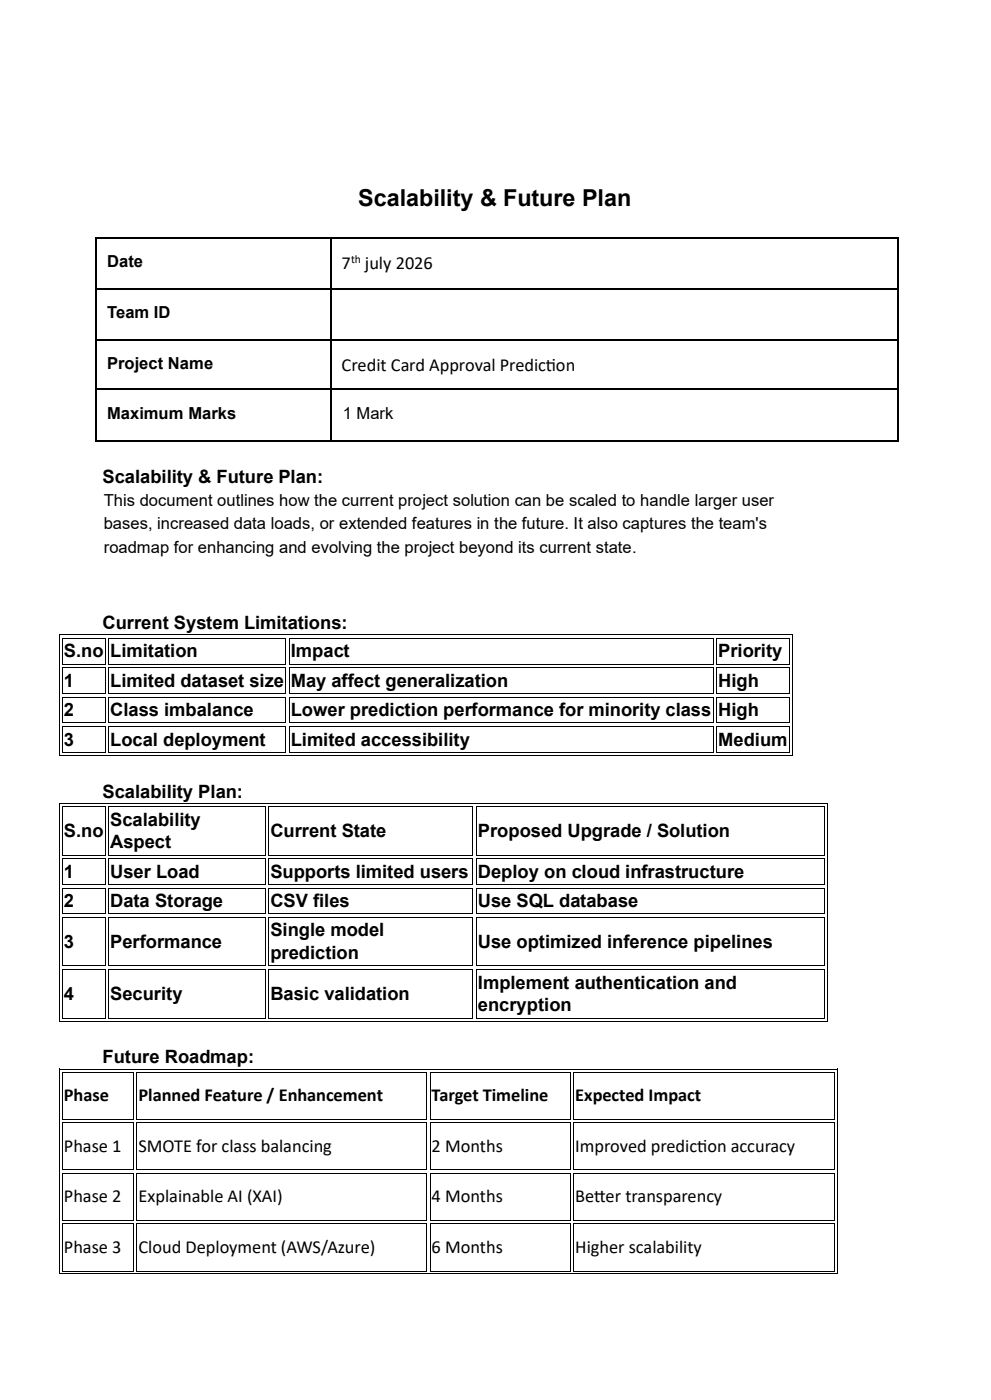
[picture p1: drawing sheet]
<svg xmlns="http://www.w3.org/2000/svg" width="210mm" height="297mm" viewBox="0 0 210 297" stroke-linecap="round" stroke-linejoin="round" font-family="sans-serif">
<defs><g id="words">
<text font-size="5" x="76" y="43.8">Scalability &amp; Future Plan</text>
<g font-size="3.9">
<text x="72.5" y="57.1">7</text>
<text x="77.4" y="57.1">july 2026</text>
<text x="72.5" y="78.7">Credit Card Approval Predict</text>
<text x="115.8" y="78.7">ion</text>
<text x="21.8" y="102.4">Scalability &amp; Future Plan:</text>
<text x="21.8" y="133.5">Current System Limitations:</text>
<text x="13.5" y="139.5">S.no</text>
<text x="23.4" y="139.5">Limitation</text>
<text x="61.7" y="139.5">Impact</text>
<text x="152.4" y="139.5">Priority</text>
<text x="13.5" y="145.7">1</text>
<text x="23.4" y="145.7">Limited dataset size</text>
<text x="61.7" y="145.7">May affect generalization</text>
<text x="152.4" y="145.7">High</text>
<text x="13.5" y="151.9">2</text>
<text x="23.4" y="151.9">Class imbalance</text>
<text x="61.7" y="151.9">Lower prediction performance for minority class</text>
<text x="152.4" y="151.9">High</text>
<text x="13.5" y="158.2">3</text>
<text x="23.4" y="158.2">Local deployment</text>
<text x="61.7" y="158.2">Limited accessibility</text>
<text x="152.4" y="158.2">Medium</text>
<text x="21.8" y="169.2">Scalability Plan:</text>
<text x="13.5" y="177.6">S.no</text>
<text x="23.4" y="175.2">Scalability</text>
<text x="57.4" y="177.6">Current State</text>
<text x="101.4" y="177.6">Proposed Upgrade / Solution</text>
<text x="23.4" y="180">Aspect</text>
<text x="13.5" y="186.2">1</text>
<text x="23.4" y="186.2">User Load</text>
<text x="57.4" y="186.2">Supports limited users</text>
<text x="101.4" y="186.2">Deploy on cloud infrastructure</text>
<text x="13.5" y="192.5">2</text>
<text x="23.4" y="192.5">Data Storage</text>
<text x="57.4" y="192.5">CSV files</text>
<text x="101.4" y="192.5">Use SQL database</text>
<text x="13.5" y="201.1">3</text>
<text x="23.4" y="201.1">Performance</text>
<text x="57.4" y="198.7">Single model</text>
<text x="57.4" y="203.5">prediction</text>
<text x="101.4" y="201.1">Use optimized inference pipelines</text>
<text x="101.4" y="209.8">Implement authentication and</text>
<text x="13.5" y="212.2">4</text>
<text x="23.4" y="212.2">Security</text>
<text x="57.4" y="212.2">Basic validation</text>
<text x="101.4" y="214.6">encryption</text>
<text x="21.8" y="225.6">Future Roadmap:</text>
<text x="13.5" y="233.7">Phase</text>
<text x="29.4" y="233.7">Planned Feature / Enhancement</text>
<text x="91.6" y="233.7">Target Timeline</text>
<text x="122.1" y="233.7">Expected Impact</text>
<text x="13.5" y="244.3">Phase 1</text>
<text x="29.4" y="244.3">SMOTE for class balancing</text>
<text x="91.6" y="244.3">2 Months</text>
<text x="122.1" y="244.3">Improved predict</text>
<text x="147.9" y="244.3">ion accuracy</text>
<text x="13.5" y="255">Phase 2</text>
<text x="29.4" y="255">Explainable AI (XAI)</text>
<text x="91.6" y="255">4 Months</text>
<text x="122.1" y="255">Bet</text>
<text x="126.1" y="255">ter transparency</text>
<text x="13.5" y="265.8">Phase 3</text>
<text x="29.4" y="265.8">Cloud Deployment (AWS/Azure)</text>
<text x="91.6" y="265.8">6 Months</text>
<text x="122.1" y="265.8">Higher scalability</text>
</g>
<g font-size="3.5">
<text x="22.7" y="56.7">Date</text>
<text x="22.7" y="67.6">Team ID</text>
<text x="22.7" y="78.4">Project Name</text>
<text x="22.7" y="88.8">Maximum Marks</text>
<text x="72.7" y="88.8">1 Mark</text>
<text x="22" y="107.4">This document outlines how the current project solution can be scaled to handle larger user</text>
<text x="22" y="112.3">bases, increased data loads, or extended features in the future. It also captures the team's</text>
<text x="22" y="117.2">roadmap for enhancing and evolving the project beyond its current state.</text>
</g>
<text font-size="2.5" x="74.5" y="55.7">th</text>
</g></defs>
<g fill="none" stroke="#000" stroke-width=".34">
<path d="M20.5 50.4v42.9M20.6 50.6h49.4M70.2 50.7v42.6M70.4 50.6h120M190.5 50.4v42.9M20.6 61.4h49.4M20.6 72.2h49.4M70.4 61.4h120M70.4 72.2h120M20.6 82.6h49.4M20.6 93.5h49.4M70.4 82.6h120"/>
<path d="M70.4 93.5h120"/>
</g>
<g fill="#000">
<path d="M20.3 50.4h.3v.3h-.3z" fill-rule="evenodd"/>
<path d="M70 50.4h.4v.3h-.4z" fill-rule="evenodd"/>
<path d="M190.4 50.4h.3v.3h-.3z" fill-rule="evenodd"/>
<path d="M20.3 93.3h.3v.4h-.3z" fill-rule="evenodd"/>
<path d="M20.3 93.3h.3v.4h-.3z" fill-rule="evenodd"/>
<path d="M70 93.3h.4v.4h-.4z" fill-rule="evenodd"/>
<path d="M190.4 93.3h.3v.4h-.3z" fill-rule="evenodd"/>
<path d="M190.4 93.3h.3v.4h-.3z" fill-rule="evenodd"/>
<path d="M12.5 134.6h.2v1.2h-.2z" fill-rule="evenodd"/>
<path d="M12.5 134.6h.2v.2h-.2z" fill-rule="evenodd"/>
<path d="M13.1 135.4h.2v.1h-.2z" fill-rule="evenodd"/>
<path d="M13.1 135.4h.2v.1h-.2z" fill-rule="evenodd"/>
<path d="M22.2 135.4h.2v.1h-.2z" fill-rule="evenodd"/>
<path d="M22.2 135.4h.2v.1h-.2z" fill-rule="evenodd"/>
<path d="M22.7 134.6h.1v.2h-.1z" fill-rule="evenodd"/>
<path d="M23 135.4h.1v.1h-.1z" fill-rule="evenodd"/>
<path d="M23 135.4h.1v.1h-.1z" fill-rule="evenodd"/>
<path d="M60.5 135.4h.2v.1h-.2z" fill-rule="evenodd"/>
<path d="M60.5 135.4h.2v.1h-.2z" fill-rule="evenodd"/>
<path d="M61 134.6h.1v.2h-.1z" fill-rule="evenodd"/>
<path d="M61.3 135.4h.1v.1h-.1z" fill-rule="evenodd"/>
<path d="M61.3 135.4h.1v.1h-.1z" fill-rule="evenodd"/>
<path d="M151.2 135.4h.2v.1h-.2z" fill-rule="evenodd"/>
<path d="M151.2 135.4h.2v.1h-.2z" fill-rule="evenodd"/>
<path d="M151.7 134.6h.2v.2h-.2z" fill-rule="evenodd"/>
<path d="M152 135.4h.1v.1h-.1z" fill-rule="evenodd"/>
<path d="M152 135.4h.1v.1h-.1z" fill-rule="evenodd"/>
<path d="M167.3 135.4h.2v.1h-.2z" fill-rule="evenodd"/>
<path d="M167.3 135.4h.2v.1h-.2z" fill-rule="evenodd"/>
<path d="M168 134.6h.1v1.2h-.1z" fill-rule="evenodd"/>
<path d="M168 134.6h.1v.2h-.1z" fill-rule="evenodd"/>
<path d="M12.5 141.3h.2v.7h-.2z" fill-rule="evenodd"/>
<path d="M12.5 147.6h.2v.7h-.2z" fill-rule="evenodd"/>
<path d="M12.5 153.8h.2v.7h-.2z" fill-rule="evenodd"/>
<path d="M13.1 140.9h.2v.1h-.2z" fill-rule="evenodd"/>
<path d="M13.1 140.9h.2v.1h-.2z" fill-rule="evenodd"/>
<path d="M13.1 141.6h.2v.2h-.2z" fill-rule="evenodd"/>
<path d="M13.1 141.6h.2v.2h-.2z" fill-rule="evenodd"/>
<path d="M13.1 147.1h.2v.2h-.2z" fill-rule="evenodd"/>
<path d="M13.1 147.1h.2v.2h-.2z" fill-rule="evenodd"/>
<path d="M13.1 147.9h.2v.1h-.2z" fill-rule="evenodd"/>
<path d="M13.1 147.9h.2v.1h-.2z" fill-rule="evenodd"/>
<path d="M13.1 153.3h.2v.2h-.2z" fill-rule="evenodd"/>
<path d="M13.1 153.3h.2v.2h-.2z" fill-rule="evenodd"/>
<path d="M13.1 154.1h.2v.1h-.2z" fill-rule="evenodd"/>
<path d="M13.1 154.1h.2v.1h-.2z" fill-rule="evenodd"/>
<path d="M13.1 159.5h.2v.2h-.2z" fill-rule="evenodd"/>
<path d="M13.1 159.5h.2v.2h-.2z" fill-rule="evenodd"/>
<path d="M22.2 140.9h.2v.1h-.2z" fill-rule="evenodd"/>
<path d="M22.2 140.9h.2v.1h-.2z" fill-rule="evenodd"/>
<path d="M22.2 141.6h.2v.2h-.2z" fill-rule="evenodd"/>
<path d="M22.2 141.6h.2v.2h-.2z" fill-rule="evenodd"/>
<path d="M22.2 147.1h.2v.2h-.2z" fill-rule="evenodd"/>
<path d="M22.2 147.1h.2v.2h-.2z" fill-rule="evenodd"/>
<path d="M22.2 147.9h.2v.1h-.2z" fill-rule="evenodd"/>
<path d="M22.2 147.9h.2v.1h-.2z" fill-rule="evenodd"/>
<path d="M22.2 153.3h.2v.2h-.2z" fill-rule="evenodd"/>
<path d="M22.2 153.3h.2v.2h-.2z" fill-rule="evenodd"/>
<path d="M22.2 154.1h.2v.1h-.2z" fill-rule="evenodd"/>
<path d="M22.2 154.1h.2v.1h-.2z" fill-rule="evenodd"/>
<path d="M22.2 159.5h.2v.2h-.2z" fill-rule="evenodd"/>
<path d="M22.2 159.5h.2v.2h-.2z" fill-rule="evenodd"/>
<path d="M23 140.9h.1v.1h-.1z" fill-rule="evenodd"/>
<path d="M23 140.9h.1v.1h-.1z" fill-rule="evenodd"/>
<path d="M23 141.6h.1v.2h-.1z" fill-rule="evenodd"/>
<path d="M23 141.6h.1v.2h-.1z" fill-rule="evenodd"/>
<path d="M23 147.1h.1v.2h-.1z" fill-rule="evenodd"/>
<path d="M23 147.1h.1v.2h-.1z" fill-rule="evenodd"/>
<path d="M23 147.9h.1v.1h-.1z" fill-rule="evenodd"/>
<path d="M23 147.9h.1v.1h-.1z" fill-rule="evenodd"/>
<path d="M23 153.3h.1v.2h-.1z" fill-rule="evenodd"/>
<path d="M23 153.3h.1v.2h-.1z" fill-rule="evenodd"/>
<path d="M23 154.1h.1v.1h-.1z" fill-rule="evenodd"/>
<path d="M23 154.1h.1v.1h-.1z" fill-rule="evenodd"/>
<path d="M23 159.5h.1v.2h-.1z" fill-rule="evenodd"/>
<path d="M23 159.5h.1v.2h-.1z" fill-rule="evenodd"/>
<path d="M60.5 140.9h.2v.1h-.2z" fill-rule="evenodd"/>
<path d="M60.5 140.9h.2v.1h-.2z" fill-rule="evenodd"/>
<path d="M60.5 141.6h.2v.2h-.2z" fill-rule="evenodd"/>
<path d="M60.5 141.6h.2v.2h-.2z" fill-rule="evenodd"/>
<path d="M60.5 147.1h.2v.2h-.2z" fill-rule="evenodd"/>
<path d="M60.5 147.1h.2v.2h-.2z" fill-rule="evenodd"/>
<path d="M60.5 147.9h.2v.1h-.2z" fill-rule="evenodd"/>
<path d="M60.5 147.9h.2v.1h-.2z" fill-rule="evenodd"/>
<path d="M60.5 153.3h.2v.2h-.2z" fill-rule="evenodd"/>
<path d="M60.5 153.3h.2v.2h-.2z" fill-rule="evenodd"/>
<path d="M60.5 154.1h.2v.1h-.2z" fill-rule="evenodd"/>
<path d="M60.5 154.1h.2v.1h-.2z" fill-rule="evenodd"/>
<path d="M60.5 159.5h.2v.2h-.2z" fill-rule="evenodd"/>
<path d="M60.5 159.5h.2v.2h-.2z" fill-rule="evenodd"/>
<path d="M61.3 140.9h.1v.1h-.1z" fill-rule="evenodd"/>
<path d="M61.3 140.9h.1v.1h-.1z" fill-rule="evenodd"/>
<path d="M61.3 141.6h.1v.2h-.1z" fill-rule="evenodd"/>
<path d="M61.3 141.6h.1v.2h-.1z" fill-rule="evenodd"/>
<path d="M61.3 147.1h.1v.2h-.1z" fill-rule="evenodd"/>
<path d="M61.3 147.1h.1v.2h-.1z" fill-rule="evenodd"/>
<path d="M61.3 147.9h.1v.1h-.1z" fill-rule="evenodd"/>
<path d="M61.3 147.9h.1v.1h-.1z" fill-rule="evenodd"/>
<path d="M61.3 153.3h.1v.2h-.1z" fill-rule="evenodd"/>
<path d="M61.3 153.3h.1v.2h-.1z" fill-rule="evenodd"/>
<path d="M61.3 154.1h.1v.1h-.1z" fill-rule="evenodd"/>
<path d="M61.3 154.1h.1v.1h-.1z" fill-rule="evenodd"/>
<path d="M61.3 159.5h.1v.2h-.1z" fill-rule="evenodd"/>
<path d="M61.3 159.5h.1v.2h-.1z" fill-rule="evenodd"/>
<path d="M151.2 140.9h.2v.1h-.2z" fill-rule="evenodd"/>
<path d="M151.2 140.9h.2v.1h-.2z" fill-rule="evenodd"/>
<path d="M151.2 141.6h.2v.2h-.2z" fill-rule="evenodd"/>
<path d="M151.2 141.6h.2v.2h-.2z" fill-rule="evenodd"/>
<path d="M151.2 147.1h.2v.2h-.2z" fill-rule="evenodd"/>
<path d="M151.2 147.1h.2v.2h-.2z" fill-rule="evenodd"/>
<path d="M151.2 147.9h.2v.1h-.2z" fill-rule="evenodd"/>
<path d="M151.2 147.9h.2v.1h-.2z" fill-rule="evenodd"/>
<path d="M151.2 153.3h.2v.2h-.2z" fill-rule="evenodd"/>
<path d="M151.2 153.3h.2v.2h-.2z" fill-rule="evenodd"/>
<path d="M151.2 154.1h.2v.1h-.2z" fill-rule="evenodd"/>
<path d="M151.2 154.1h.2v.1h-.2z" fill-rule="evenodd"/>
<path d="M151.2 159.5h.2v.2h-.2z" fill-rule="evenodd"/>
<path d="M151.2 159.5h.2v.2h-.2z" fill-rule="evenodd"/>
<path d="M152 140.9h.1v.1h-.1z" fill-rule="evenodd"/>
<path d="M152 140.9h.1v.1h-.1z" fill-rule="evenodd"/>
<path d="M152 141.6h.1v.2h-.1z" fill-rule="evenodd"/>
<path d="M152 141.6h.1v.2h-.1z" fill-rule="evenodd"/>
<path d="M152 147.1h.1v.2h-.1z" fill-rule="evenodd"/>
<path d="M152 147.1h.1v.2h-.1z" fill-rule="evenodd"/>
<path d="M152 147.9h.1v.1h-.1z" fill-rule="evenodd"/>
<path d="M152 147.9h.1v.1h-.1z" fill-rule="evenodd"/>
<path d="M152 153.3h.1v.2h-.1z" fill-rule="evenodd"/>
<path d="M152 153.3h.1v.2h-.1z" fill-rule="evenodd"/>
<path d="M152 154.1h.1v.1h-.1z" fill-rule="evenodd"/>
<path d="M152 154.1h.1v.1h-.1z" fill-rule="evenodd"/>
<path d="M152 159.5h.1v.2h-.1z" fill-rule="evenodd"/>
<path d="M152 159.5h.1v.2h-.1z" fill-rule="evenodd"/>
<path d="M167.3 140.9h.2v.1h-.2z" fill-rule="evenodd"/>
<path d="M167.3 140.9h.2v.1h-.2z" fill-rule="evenodd"/>
<path d="M167.3 141.6h.2v.2h-.2z" fill-rule="evenodd"/>
<path d="M167.3 141.6h.2v.2h-.2z" fill-rule="evenodd"/>
<path d="M167.3 147.1h.2v.2h-.2z" fill-rule="evenodd"/>
<path d="M167.3 147.1h.2v.2h-.2z" fill-rule="evenodd"/>
<path d="M167.3 147.9h.2v.1h-.2z" fill-rule="evenodd"/>
<path d="M167.3 147.9h.2v.1h-.2z" fill-rule="evenodd"/>
<path d="M167.3 153.3h.2v.2h-.2z" fill-rule="evenodd"/>
<path d="M167.3 153.3h.2v.2h-.2z" fill-rule="evenodd"/>
<path d="M167.3 154.1h.2v.1h-.2z" fill-rule="evenodd"/>
<path d="M167.3 154.1h.2v.1h-.2z" fill-rule="evenodd"/>
<path d="M167.3 159.5h.2v.2h-.2z" fill-rule="evenodd"/>
<path d="M167.3 159.5h.2v.2h-.2z" fill-rule="evenodd"/>
<path d="M168 141.3h.1v.7h-.1z" fill-rule="evenodd"/>
<path d="M168 147.6h.1v.7h-.1z" fill-rule="evenodd"/>
<path d="M168 153.8h.1v.7h-.1z" fill-rule="evenodd"/>
<path d="M12.5 160.3h.2v.1h-.2z" fill-rule="evenodd"/>
<path d="M12.5 160.3h.2v.1h-.2z" fill-rule="evenodd"/>
<path d="M12.5 170.4h.2v1.1h-.2z" fill-rule="evenodd"/>
<path d="M12.5 170.4h.2v.1h-.2z" fill-rule="evenodd"/>
<path d="M13.1 171.1h.2v.2h-.2z" fill-rule="evenodd"/>
<path d="M13.1 171.1h.2v.2h-.2z" fill-rule="evenodd"/>
<path d="M22.2 171.1h.2v.2h-.2z" fill-rule="evenodd"/>
<path d="M22.2 171.1h.2v.2h-.2z" fill-rule="evenodd"/>
<path d="M22.7 160.3h.1v.1h-.1z" fill-rule="evenodd"/>
<path d="M22.7 170.4h.1v.1h-.1z" fill-rule="evenodd"/>
<path d="M23 171.1h.1v.2h-.1z" fill-rule="evenodd"/>
<path d="M23 171.1h.1v.2h-.1z" fill-rule="evenodd"/>
<path d="M56.2 171.1h.2v.2h-.2z" fill-rule="evenodd"/>
<path d="M56.2 171.1h.2v.2h-.2z" fill-rule="evenodd"/>
<path d="M56.6 170.4h.2v.1h-.2z" fill-rule="evenodd"/>
<path d="M56.9 171.1h.2v.2h-.2z" fill-rule="evenodd"/>
<path d="M56.9 171.1h.2v.2h-.2z" fill-rule="evenodd"/>
<path d="M61 160.3h.1v.1h-.1z" fill-rule="evenodd"/>
<path d="M100.3 171.1h.1v.2h-.1z" fill-rule="evenodd"/>
<path d="M100.3 171.1h.1v.2h-.1z" fill-rule="evenodd"/>
<path d="M100.7 170.4h.2v.1h-.2z" fill-rule="evenodd"/>
<path d="M101 171.1h.2v.2h-.2z" fill-rule="evenodd"/>
<path d="M101 171.1h.2v.2h-.2z" fill-rule="evenodd"/>
<path d="M151.7 160.3h.2v.1h-.2z" fill-rule="evenodd"/>
<path d="M168 160.3h.1v.1h-.1z" fill-rule="evenodd"/>
<path d="M168 160.3h.1v.1h-.1z" fill-rule="evenodd"/>
<path d="M174.9 171.1h.2v.2h-.2z" fill-rule="evenodd"/>
<path d="M174.9 171.1h.2v.2h-.2z" fill-rule="evenodd"/>
<path d="M175.5 170.4h.2v1.1h-.2z" fill-rule="evenodd"/>
<path d="M175.5 170.4h.2v.1h-.2z" fill-rule="evenodd"/>
<path d="M12.5 181.8h.2v.8h-.2z" fill-rule="evenodd"/>
<path d="M12.5 188.1h.2v.7h-.2z" fill-rule="evenodd"/>
<path d="M12.5 194.3h.2v.7h-.2z" fill-rule="evenodd"/>
<path d="M13.1 181.4h.2v.2h-.2z" fill-rule="evenodd"/>
<path d="M13.1 181.4h.2v.2h-.2z" fill-rule="evenodd"/>
<path d="M13.1 182.1h.2v.2h-.2z" fill-rule="evenodd"/>
<path d="M13.1 182.1h.2v.2h-.2z" fill-rule="evenodd"/>
<path d="M13.1 187.6h.2v.2h-.2z" fill-rule="evenodd"/>
<path d="M13.1 187.6h.2v.2h-.2z" fill-rule="evenodd"/>
<path d="M13.1 188.4h.2v.1h-.2z" fill-rule="evenodd"/>
<path d="M13.1 188.4h.2v.1h-.2z" fill-rule="evenodd"/>
<path d="M13.1 193.8h.2v.2h-.2z" fill-rule="evenodd"/>
<path d="M13.1 193.8h.2v.2h-.2z" fill-rule="evenodd"/>
<path d="M13.1 194.6h.2v.2h-.2z" fill-rule="evenodd"/>
<path d="M13.1 194.6h.2v.2h-.2z" fill-rule="evenodd"/>
<path d="M22.2 181.4h.2v.2h-.2z" fill-rule="evenodd"/>
<path d="M22.2 181.4h.2v.2h-.2z" fill-rule="evenodd"/>
<path d="M22.2 182.1h.2v.2h-.2z" fill-rule="evenodd"/>
<path d="M22.2 182.1h.2v.2h-.2z" fill-rule="evenodd"/>
<path d="M22.2 187.6h.2v.2h-.2z" fill-rule="evenodd"/>
<path d="M22.2 187.6h.2v.2h-.2z" fill-rule="evenodd"/>
<path d="M22.2 188.4h.2v.1h-.2z" fill-rule="evenodd"/>
<path d="M22.2 188.4h.2v.1h-.2z" fill-rule="evenodd"/>
<path d="M22.2 193.8h.2v.2h-.2z" fill-rule="evenodd"/>
<path d="M22.2 193.8h.2v.2h-.2z" fill-rule="evenodd"/>
<path d="M22.2 194.6h.2v.2h-.2z" fill-rule="evenodd"/>
<path d="M22.2 194.6h.2v.2h-.2z" fill-rule="evenodd"/>
<path d="M23 181.4h.1v.2h-.1z" fill-rule="evenodd"/>
<path d="M23 181.4h.1v.2h-.1z" fill-rule="evenodd"/>
<path d="M23 182.1h.1v.2h-.1z" fill-rule="evenodd"/>
<path d="M23 182.1h.1v.2h-.1z" fill-rule="evenodd"/>
<path d="M23 187.6h.1v.2h-.1z" fill-rule="evenodd"/>
<path d="M23 187.6h.1v.2h-.1z" fill-rule="evenodd"/>
<path d="M23 188.4h.1v.1h-.1z" fill-rule="evenodd"/>
<path d="M23 188.4h.1v.1h-.1z" fill-rule="evenodd"/>
<path d="M23 193.8h.1v.2h-.1z" fill-rule="evenodd"/>
<path d="M23 193.8h.1v.2h-.1z" fill-rule="evenodd"/>
<path d="M23 194.6h.1v.2h-.1z" fill-rule="evenodd"/>
<path d="M23 194.6h.1v.2h-.1z" fill-rule="evenodd"/>
<path d="M56.2 181.4h.2v.2h-.2z" fill-rule="evenodd"/>
<path d="M56.2 181.4h.2v.2h-.2z" fill-rule="evenodd"/>
<path d="M56.2 182.1h.2v.2h-.2z" fill-rule="evenodd"/>
<path d="M56.2 182.1h.2v.2h-.2z" fill-rule="evenodd"/>
<path d="M56.2 187.6h.2v.2h-.2z" fill-rule="evenodd"/>
<path d="M56.2 187.6h.2v.2h-.2z" fill-rule="evenodd"/>
<path d="M56.2 188.4h.2v.1h-.2z" fill-rule="evenodd"/>
<path d="M56.2 188.4h.2v.1h-.2z" fill-rule="evenodd"/>
<path d="M56.2 193.8h.2v.2h-.2z" fill-rule="evenodd"/>
<path d="M56.2 193.8h.2v.2h-.2z" fill-rule="evenodd"/>
<path d="M56.2 194.6h.2v.2h-.2z" fill-rule="evenodd"/>
<path d="M56.2 194.6h.2v.2h-.2z" fill-rule="evenodd"/>
<path d="M56.9 181.4h.2v.2h-.2z" fill-rule="evenodd"/>
<path d="M56.9 181.4h.2v.2h-.2z" fill-rule="evenodd"/>
<path d="M56.9 182.1h.2v.2h-.2z" fill-rule="evenodd"/>
<path d="M56.9 182.1h.2v.2h-.2z" fill-rule="evenodd"/>
<path d="M56.9 187.6h.2v.2h-.2z" fill-rule="evenodd"/>
<path d="M56.9 187.6h.2v.2h-.2z" fill-rule="evenodd"/>
<path d="M56.9 188.4h.2v.1h-.2z" fill-rule="evenodd"/>
<path d="M56.9 188.4h.2v.1h-.2z" fill-rule="evenodd"/>
<path d="M56.9 193.8h.2v.2h-.2z" fill-rule="evenodd"/>
<path d="M56.9 193.8h.2v.2h-.2z" fill-rule="evenodd"/>
<path d="M56.9 194.6h.2v.2h-.2z" fill-rule="evenodd"/>
<path d="M56.9 194.6h.2v.2h-.2z" fill-rule="evenodd"/>
<path d="M100.3 181.4h.1v.2h-.1z" fill-rule="evenodd"/>
<path d="M100.3 181.4h.1v.2h-.1z" fill-rule="evenodd"/>
<path d="M100.3 182.1h.1v.2h-.1z" fill-rule="evenodd"/>
<path d="M100.3 182.1h.1v.2h-.1z" fill-rule="evenodd"/>
<path d="M100.3 187.6h.1v.2h-.1z" fill-rule="evenodd"/>
<path d="M100.3 187.6h.1v.2h-.1z" fill-rule="evenodd"/>
<path d="M100.3 188.4h.1v.1h-.1z" fill-rule="evenodd"/>
<path d="M100.3 188.4h.1v.1h-.1z" fill-rule="evenodd"/>
<path d="M100.3 193.8h.1v.2h-.1z" fill-rule="evenodd"/>
<path d="M100.3 193.8h.1v.2h-.1z" fill-rule="evenodd"/>
<path d="M100.3 194.6h.1v.2h-.1z" fill-rule="evenodd"/>
<path d="M100.3 194.6h.1v.2h-.1z" fill-rule="evenodd"/>
<path d="M101 181.4h.2v.2h-.2z" fill-rule="evenodd"/>
<path d="M101 181.4h.2v.2h-.2z" fill-rule="evenodd"/>
<path d="M101 182.1h.2v.2h-.2z" fill-rule="evenodd"/>
<path d="M101 182.1h.2v.2h-.2z" fill-rule="evenodd"/>
<path d="M101 187.6h.2v.2h-.2z" fill-rule="evenodd"/>
<path d="M101 187.6h.2v.2h-.2z" fill-rule="evenodd"/>
<path d="M101 188.4h.2v.1h-.2z" fill-rule="evenodd"/>
<path d="M101 188.4h.2v.1h-.2z" fill-rule="evenodd"/>
<path d="M101 193.8h.2v.2h-.2z" fill-rule="evenodd"/>
<path d="M101 193.8h.2v.2h-.2z" fill-rule="evenodd"/>
<path d="M101 194.6h.2v.2h-.2z" fill-rule="evenodd"/>
<path d="M101 194.6h.2v.2h-.2z" fill-rule="evenodd"/>
<path d="M174.9 181.4h.2v.2h-.2z" fill-rule="evenodd"/>
<path d="M174.9 181.4h.2v.2h-.2z" fill-rule="evenodd"/>
<path d="M174.9 182.1h.2v.2h-.2z" fill-rule="evenodd"/>
<path d="M174.9 182.1h.2v.2h-.2z" fill-rule="evenodd"/>
<path d="M174.9 187.6h.2v.2h-.2z" fill-rule="evenodd"/>
<path d="M174.9 187.6h.2v.2h-.2z" fill-rule="evenodd"/>
<path d="M174.9 188.4h.2v.1h-.2z" fill-rule="evenodd"/>
<path d="M174.9 188.4h.2v.1h-.2z" fill-rule="evenodd"/>
<path d="M174.9 193.8h.2v.2h-.2z" fill-rule="evenodd"/>
<path d="M174.9 193.8h.2v.2h-.2z" fill-rule="evenodd"/>
<path d="M174.9 194.6h.2v.2h-.2z" fill-rule="evenodd"/>
<path d="M174.9 194.6h.2v.2h-.2z" fill-rule="evenodd"/>
<path d="M175.5 181.8h.2v.8h-.2z" fill-rule="evenodd"/>
<path d="M175.5 188.1h.2v.7h-.2z" fill-rule="evenodd"/>
<path d="M175.5 194.3h.2v.7h-.2z" fill-rule="evenodd"/>
<path d="M12.5 205.3h.2v.8h-.2z" fill-rule="evenodd"/>
<path d="M12.5 216.7h.2v.1h-.2z" fill-rule="evenodd"/>
<path d="M12.5 216.7h.2v.1h-.2z" fill-rule="evenodd"/>
<path d="M13.1 204.9h.2v.1h-.2z" fill-rule="evenodd"/>
<path d="M13.1 204.9h.2v.1h-.2z" fill-rule="evenodd"/>
<path d="M13.1 205.6h.2v.2h-.2z" fill-rule="evenodd"/>
<path d="M13.1 205.6h.2v.2h-.2z" fill-rule="evenodd"/>
<path d="M13.1 215.9h.2v.2h-.2z" fill-rule="evenodd"/>
<path d="M13.1 215.9h.2v.2h-.2z" fill-rule="evenodd"/>
<path d="M22.2 204.9h.2v.1h-.2z" fill-rule="evenodd"/>
<path d="M22.2 204.9h.2v.1h-.2z" fill-rule="evenodd"/>
<path d="M22.2 205.6h.2v.2h-.2z" fill-rule="evenodd"/>
<path d="M22.2 205.6h.2v.2h-.2z" fill-rule="evenodd"/>
<path d="M22.2 215.9h.2v.2h-.2z" fill-rule="evenodd"/>
<path d="M22.2 215.9h.2v.2h-.2z" fill-rule="evenodd"/>
<path d="M22.7 216.7h.1v.1h-.1z" fill-rule="evenodd"/>
<path d="M23 204.9h.1v.1h-.1z" fill-rule="evenodd"/>
<path d="M23 204.9h.1v.1h-.1z" fill-rule="evenodd"/>
<path d="M23 205.6h.1v.2h-.1z" fill-rule="evenodd"/>
<path d="M23 205.6h.1v.2h-.1z" fill-rule="evenodd"/>
<path d="M23 215.9h.1v.2h-.1z" fill-rule="evenodd"/>
<path d="M23 215.9h.1v.2h-.1z" fill-rule="evenodd"/>
<path d="M56.2 204.9h.2v.1h-.2z" fill-rule="evenodd"/>
<path d="M56.2 204.9h.2v.1h-.2z" fill-rule="evenodd"/>
<path d="M56.2 205.6h.2v.2h-.2z" fill-rule="evenodd"/>
<path d="M56.2 205.6h.2v.2h-.2z" fill-rule="evenodd"/>
<path d="M56.2 215.9h.2v.2h-.2z" fill-rule="evenodd"/>
<path d="M56.2 215.9h.2v.2h-.2z" fill-rule="evenodd"/>
<path d="M56.6 216.7h.2v.1h-.2z" fill-rule="evenodd"/>
<path d="M56.9 204.9h.2v.1h-.2z" fill-rule="evenodd"/>
<path d="M56.9 204.9h.2v.1h-.2z" fill-rule="evenodd"/>
<path d="M56.9 205.6h.2v.2h-.2z" fill-rule="evenodd"/>
<path d="M56.9 205.6h.2v.2h-.2z" fill-rule="evenodd"/>
<path d="M56.9 215.9h.2v.2h-.2z" fill-rule="evenodd"/>
<path d="M56.9 215.9h.2v.2h-.2z" fill-rule="evenodd"/>
<path d="M100.3 204.9h.1v.1h-.1z" fill-rule="evenodd"/>
<path d="M100.3 204.9h.1v.1h-.1z" fill-rule="evenodd"/>
<path d="M100.3 205.6h.1v.2h-.1z" fill-rule="evenodd"/>
<path d="M100.3 205.6h.1v.2h-.1z" fill-rule="evenodd"/>
<path d="M100.3 215.9h.1v.2h-.1z" fill-rule="evenodd"/>
<path d="M100.3 215.9h.1v.2h-.1z" fill-rule="evenodd"/>
<path d="M100.7 216.7h.2v.1h-.2z" fill-rule="evenodd"/>
<path d="M101 204.9h.2v.1h-.2z" fill-rule="evenodd"/>
<path d="M101 204.9h.2v.1h-.2z" fill-rule="evenodd"/>
<path d="M101 205.6h.2v.2h-.2z" fill-rule="evenodd"/>
<path d="M101 205.6h.2v.2h-.2z" fill-rule="evenodd"/>
<path d="M101 215.9h.2v.2h-.2z" fill-rule="evenodd"/>
<path d="M101 215.9h.2v.2h-.2z" fill-rule="evenodd"/>
<path d="M174.9 204.9h.2v.1h-.2z" fill-rule="evenodd"/>
<path d="M174.9 204.9h.2v.1h-.2z" fill-rule="evenodd"/>
<path d="M174.9 205.6h.2v.2h-.2z" fill-rule="evenodd"/>
<path d="M174.9 205.6h.2v.2h-.2z" fill-rule="evenodd"/>
<path d="M174.9 215.9h.2v.2h-.2z" fill-rule="evenodd"/>
<path d="M174.9 215.9h.2v.2h-.2z" fill-rule="evenodd"/>
<path d="M175.5 205.3h.2v.8h-.2z" fill-rule="evenodd"/>
<path d="M175.5 216.7h.2v.1h-.2z" fill-rule="evenodd"/>
<path d="M175.5 216.7h.2v.1h-.2z" fill-rule="evenodd"/>
<path d="M12.5 226.8h.2v1.1h-.2z" fill-rule="evenodd"/>
<path d="M12.5 226.8h.2v.1h-.2z" fill-rule="evenodd"/>
<path d="M12.5 237.9h.2v.7h-.2z" fill-rule="evenodd"/>
<path d="M13.1 227.5h.2v.2h-.2z" fill-rule="evenodd"/>
<path d="M13.1 227.5h.2v.2h-.2z" fill-rule="evenodd"/>
<path d="M13.1 237.4h.2v.2h-.2z" fill-rule="evenodd"/>
<path d="M13.1 237.4h.2v.2h-.2z" fill-rule="evenodd"/>
<path d="M13.1 238.2h.2v.1h-.2z" fill-rule="evenodd"/>
<path d="M13.1 238.2h.2v.1h-.2z" fill-rule="evenodd"/>
<path d="M28.2 227.5h.2v.2h-.2z" fill-rule="evenodd"/>
<path d="M28.2 227.5h.2v.2h-.2z" fill-rule="evenodd"/>
<path d="M28.2 237.4h.2v.2h-.2z" fill-rule="evenodd"/>
<path d="M28.2 237.4h.2v.2h-.2z" fill-rule="evenodd"/>
<path d="M28.2 238.2h.2v.1h-.2z" fill-rule="evenodd"/>
<path d="M28.2 238.2h.2v.1h-.2z" fill-rule="evenodd"/>
<path d="M28.7 226.8h.1v.1h-.1z" fill-rule="evenodd"/>
<path d="M29 227.5h.1v.2h-.1z" fill-rule="evenodd"/>
<path d="M29 227.5h.1v.2h-.1z" fill-rule="evenodd"/>
<path d="M29 237.4h.1v.2h-.1z" fill-rule="evenodd"/>
<path d="M29 237.4h.1v.2h-.1z" fill-rule="evenodd"/>
<path d="M29 238.2h.1v.1h-.1z" fill-rule="evenodd"/>
<path d="M29 238.2h.1v.1h-.1z" fill-rule="evenodd"/>
<path d="M90.4 227.5h.2v.2h-.2z" fill-rule="evenodd"/>
<path d="M90.4 227.5h.2v.2h-.2z" fill-rule="evenodd"/>
<path d="M90.4 237.4h.2v.2h-.2z" fill-rule="evenodd"/>
<path d="M90.4 237.4h.2v.2h-.2z" fill-rule="evenodd"/>
<path d="M90.4 238.2h.2v.1h-.2z" fill-rule="evenodd"/>
<path d="M90.4 238.2h.2v.1h-.2z" fill-rule="evenodd"/>
<path d="M90.9 226.8h.1v.1h-.1z" fill-rule="evenodd"/>
<path d="M91.2 227.5h.1v.2h-.1z" fill-rule="evenodd"/>
<path d="M91.2 227.5h.1v.2h-.1z" fill-rule="evenodd"/>
<path d="M91.2 237.4h.1v.2h-.1z" fill-rule="evenodd"/>
<path d="M91.2 237.4h.1v.2h-.1z" fill-rule="evenodd"/>
<path d="M91.2 238.2h.1v.1h-.1z" fill-rule="evenodd"/>
<path d="M91.2 238.2h.1v.1h-.1z" fill-rule="evenodd"/>
<path d="M120.9 227.5h.2v.2h-.2z" fill-rule="evenodd"/>
<path d="M120.9 227.5h.2v.2h-.2z" fill-rule="evenodd"/>
<path d="M120.9 237.4h.2v.2h-.2z" fill-rule="evenodd"/>
<path d="M120.9 237.4h.2v.2h-.2z" fill-rule="evenodd"/>
<path d="M120.9 238.2h.2v.1h-.2z" fill-rule="evenodd"/>
<path d="M120.9 238.2h.2v.1h-.2z" fill-rule="evenodd"/>
<path d="M121.4 226.8h.2v.1h-.2z" fill-rule="evenodd"/>
<path d="M121.6 227.5h.2v.2h-.2z" fill-rule="evenodd"/>
<path d="M121.6 227.5h.2v.2h-.2z" fill-rule="evenodd"/>
<path d="M121.6 237.4h.2v.2h-.2z" fill-rule="evenodd"/>
<path d="M121.6 237.4h.2v.2h-.2z" fill-rule="evenodd"/>
<path d="M121.6 238.2h.2v.1h-.2z" fill-rule="evenodd"/>
<path d="M121.6 238.2h.2v.1h-.2z" fill-rule="evenodd"/>
<path d="M177.1 227.5h.1v.2h-.1z" fill-rule="evenodd"/>
<path d="M177.1 227.5h.1v.2h-.1z" fill-rule="evenodd"/>
<path d="M177.1 237.4h.1v.2h-.1z" fill-rule="evenodd"/>
<path d="M177.1 237.4h.1v.2h-.1z" fill-rule="evenodd"/>
<path d="M177.1 238.2h.1v.1h-.1z" fill-rule="evenodd"/>
<path d="M177.1 238.2h.1v.1h-.1z" fill-rule="evenodd"/>
<path d="M177.7 226.8h.2v1.1h-.2z" fill-rule="evenodd"/>
<path d="M177.7 226.8h.2v.1h-.2z" fill-rule="evenodd"/>
<path d="M177.7 237.9h.2v.7h-.2z" fill-rule="evenodd"/>
<path d="M12.5 248.5h.2v.8h-.2z" fill-rule="evenodd"/>
<path d="M12.5 259.2h.2v.8h-.2z" fill-rule="evenodd"/>
<path d="M13.1 248.1h.2v.1h-.2z" fill-rule="evenodd"/>
<path d="M13.1 248.1h.2v.1h-.2z" fill-rule="evenodd"/>
<path d="M13.1 248.8h.2v.2h-.2z" fill-rule="evenodd"/>
<path d="M13.1 248.8h.2v.2h-.2z" fill-rule="evenodd"/>
<path d="M13.1 258.8h.2v.1h-.2z" fill-rule="evenodd"/>
<path d="M13.1 258.8h.2v.1h-.2z" fill-rule="evenodd"/>
<path d="M13.1 259.5h.2v.2h-.2z" fill-rule="evenodd"/>
<path d="M13.1 259.5h.2v.2h-.2z" fill-rule="evenodd"/>
<path d="M28.2 248.1h.2v.1h-.2z" fill-rule="evenodd"/>
<path d="M28.2 248.1h.2v.1h-.2z" fill-rule="evenodd"/>
<path d="M28.2 248.8h.2v.2h-.2z" fill-rule="evenodd"/>
<path d="M28.2 248.8h.2v.2h-.2z" fill-rule="evenodd"/>
<path d="M28.2 258.8h.2v.1h-.2z" fill-rule="evenodd"/>
<path d="M28.2 258.8h.2v.1h-.2z" fill-rule="evenodd"/>
<path d="M28.2 259.5h.2v.2h-.2z" fill-rule="evenodd"/>
<path d="M28.2 259.5h.2v.2h-.2z" fill-rule="evenodd"/>
<path d="M29 248.1h.1v.1h-.1z" fill-rule="evenodd"/>
<path d="M29 248.1h.1v.1h-.1z" fill-rule="evenodd"/>
<path d="M29 248.8h.1v.2h-.1z" fill-rule="evenodd"/>
<path d="M29 248.8h.1v.2h-.1z" fill-rule="evenodd"/>
<path d="M29 258.8h.1v.1h-.1z" fill-rule="evenodd"/>
<path d="M29 258.8h.1v.1h-.1z" fill-rule="evenodd"/>
<path d="M29 259.5h.1v.2h-.1z" fill-rule="evenodd"/>
<path d="M29 259.5h.1v.2h-.1z" fill-rule="evenodd"/>
<path d="M90.4 248.1h.2v.1h-.2z" fill-rule="evenodd"/>
<path d="M90.4 248.1h.2v.1h-.2z" fill-rule="evenodd"/>
<path d="M90.4 248.8h.2v.2h-.2z" fill-rule="evenodd"/>
<path d="M90.4 248.8h.2v.2h-.2z" fill-rule="evenodd"/>
<path d="M90.4 258.8h.2v.1h-.2z" fill-rule="evenodd"/>
<path d="M90.4 258.8h.2v.1h-.2z" fill-rule="evenodd"/>
<path d="M90.4 259.5h.2v.2h-.2z" fill-rule="evenodd"/>
<path d="M90.4 259.5h.2v.2h-.2z" fill-rule="evenodd"/>
<path d="M91.2 248.1h.1v.1h-.1z" fill-rule="evenodd"/>
<path d="M91.2 248.1h.1v.1h-.1z" fill-rule="evenodd"/>
<path d="M91.2 248.8h.1v.2h-.1z" fill-rule="evenodd"/>
<path d="M91.2 248.8h.1v.2h-.1z" fill-rule="evenodd"/>
<path d="M91.2 258.8h.1v.1h-.1z" fill-rule="evenodd"/>
<path d="M91.2 258.8h.1v.1h-.1z" fill-rule="evenodd"/>
<path d="M91.2 259.5h.1v.2h-.1z" fill-rule="evenodd"/>
<path d="M91.2 259.5h.1v.2h-.1z" fill-rule="evenodd"/>
<path d="M120.9 248.1h.2v.1h-.2z" fill-rule="evenodd"/>
<path d="M120.9 248.1h.2v.1h-.2z" fill-rule="evenodd"/>
<path d="M120.9 248.8h.2v.2h-.2z" fill-rule="evenodd"/>
<path d="M120.9 248.8h.2v.2h-.2z" fill-rule="evenodd"/>
<path d="M120.9 258.8h.2v.1h-.2z" fill-rule="evenodd"/>
<path d="M120.9 258.8h.2v.1h-.2z" fill-rule="evenodd"/>
<path d="M120.9 259.5h.2v.2h-.2z" fill-rule="evenodd"/>
<path d="M120.9 259.5h.2v.2h-.2z" fill-rule="evenodd"/>
<path d="M121.6 248.1h.2v.1h-.2z" fill-rule="evenodd"/>
<path d="M121.6 248.1h.2v.1h-.2z" fill-rule="evenodd"/>
<path d="M121.6 248.8h.2v.2h-.2z" fill-rule="evenodd"/>
<path d="M121.6 248.8h.2v.2h-.2z" fill-rule="evenodd"/>
<path d="M121.6 258.8h.2v.1h-.2z" fill-rule="evenodd"/>
<path d="M121.6 258.8h.2v.1h-.2z" fill-rule="evenodd"/>
<path d="M121.6 259.5h.2v.2h-.2z" fill-rule="evenodd"/>
<path d="M121.6 259.5h.2v.2h-.2z" fill-rule="evenodd"/>
<path d="M177.1 248.1h.1v.1h-.1z" fill-rule="evenodd"/>
<path d="M177.1 248.1h.1v.1h-.1z" fill-rule="evenodd"/>
<path d="M177.1 248.8h.1v.2h-.1z" fill-rule="evenodd"/>
<path d="M177.1 248.8h.1v.2h-.1z" fill-rule="evenodd"/>
<path d="M177.1 258.8h.1v.1h-.1z" fill-rule="evenodd"/>
<path d="M177.1 258.8h.1v.1h-.1z" fill-rule="evenodd"/>
<path d="M177.1 259.5h.1v.2h-.1z" fill-rule="evenodd"/>
<path d="M177.1 259.5h.1v.2h-.1z" fill-rule="evenodd"/>
<path d="M177.7 248.5h.2v.8h-.2z" fill-rule="evenodd"/>
<path d="M177.7 259.2h.2v.8h-.2z" fill-rule="evenodd"/>
<path d="M12.5 270.1h.2v.2h-.2z" fill-rule="evenodd"/>
<path d="M12.5 270.1h.2v.2h-.2z" fill-rule="evenodd"/>
<path d="M13.1 269.7h.2v.1h-.2z" fill-rule="evenodd"/>
<path d="M13.1 269.7h.2v.1h-.2z" fill-rule="evenodd"/>
<path d="M28.2 269.7h.2v.1h-.2z" fill-rule="evenodd"/>
<path d="M28.2 269.7h.2v.1h-.2z" fill-rule="evenodd"/>
<path d="M28.7 270.1h.1v.2h-.1z" fill-rule="evenodd"/>
<path d="M29 269.7h.1v.1h-.1z" fill-rule="evenodd"/>
<path d="M29 269.7h.1v.1h-.1z" fill-rule="evenodd"/>
<path d="M90.4 269.7h.2v.1h-.2z" fill-rule="evenodd"/>
<path d="M90.4 269.7h.2v.1h-.2z" fill-rule="evenodd"/>
<path d="M90.9 270.1h.1v.2h-.1z" fill-rule="evenodd"/>
<path d="M91.2 269.7h.1v.1h-.1z" fill-rule="evenodd"/>
<path d="M91.2 269.7h.1v.1h-.1z" fill-rule="evenodd"/>
<path d="M120.9 269.7h.2v.1h-.2z" fill-rule="evenodd"/>
<path d="M120.9 269.7h.2v.1h-.2z" fill-rule="evenodd"/>
<path d="M121.4 270.1h.2v.2h-.2z" fill-rule="evenodd"/>
<path d="M121.6 269.7h.2v.1h-.2z" fill-rule="evenodd"/>
<path d="M121.6 269.7h.2v.1h-.2z" fill-rule="evenodd"/>
<path d="M177.1 269.7h.1v.1h-.1z" fill-rule="evenodd"/>
<path d="M177.1 269.7h.1v.1h-.1z" fill-rule="evenodd"/>
<path d="M177.7 270.1h.2v.2h-.2z" fill-rule="evenodd"/>
<path d="M177.7 270.1h.2v.2h-.2z" fill-rule="evenodd"/>
</g>
<g fill="none" stroke="#000" stroke-width=".21">
<path d="M12.6 135.8v5.5M12.7 134.7h10M13.2 135.5v5.4M13.3 135.4h8.9M22.3 135.5v5.4M22.8 134.7h38.2M23 135.5v5.4M23.1 135.4h37.4M60.6 135.5v5.4M61.1 134.7h90.6M61.4 135.5v5.4M61.4 135.4h89.8"/>
<path d="M151.3 135.5v5.4M151.9 134.7h16.1M152.1 135.5v5.4M152.1 135.4h15.2M167.4 135.5v5.4M168.1 135.8v5.5M12.6 142v5.6M12.6 148.3v5.5M12.6 154.5v5.8M13.2 141.8v5.3M13.2 148v5.3M13.2 154.2v5.3"/>
<path d="M13.3 140.9h8.9M13.3 141.7h8.9M13.3 147.2h8.9M13.3 147.9h8.9M13.3 153.4h8.9M13.3 154.2h8.9M13.3 159.6h8.9M22.3 141.8v5.3M22.3 148v5.3M22.3 154.2v5.3M23 141.8v5.3M23 148v5.3"/>
<path d="M23 154.2v5.3M23.1 140.9h37.4M23.1 141.7h37.4M23.1 147.2h37.4M23.1 147.9h37.4M23.1 153.4h37.4M23.1 154.2h37.4M23.1 159.6h37.4M60.6 141.8v5.3M60.6 148v5.3M60.6 154.2v5.3M61.4 141.8v5.3"/>
<path d="M61.4 148v5.3M61.4 154.2v5.3M61.4 140.9h89.8M61.4 141.7h89.8M61.4 147.2h89.8M61.4 147.9h89.8M61.4 153.4h89.8M61.4 154.2h89.8M61.4 159.6h89.8M151.3 141.8v5.3M151.3 148v5.3M151.3 154.2v5.3"/>
<path d="M152.1 141.8v5.3M152.1 148v5.3M152.1 154.2v5.3M152.1 140.9h15.2M152.1 141.7h15.2M152.1 147.2h15.2M152.1 147.9h15.2M152.1 153.4h15.2M152.1 154.2h15.2M152.1 159.6h15.2M167.4 141.8v5.3M167.4 148v5.3"/>
<path d="M167.4 154.2v5.3M168.1 142v5.6M168.1 148.3v5.5M168.1 154.5v5.8M12.6 171.5v10.3M12.7 160.3h10M12.7 170.5h10M13.2 171.3v10.1M13.3 171.2h8.9M22.3 171.3v10.1M22.8 160.3h38.2M22.8 170.5h33.9"/>
<path d="M23 171.3v10.1M23.1 171.2h33.1M56.3 171.3v10.1M56.8 170.5h43.9M57 171.3v10.1M57.1 171.2h43.2M61.1 160.3h90.6M100.4 171.3v10.1M100.9 170.5h74.6M101.1 171.3v10.1M101.2 171.2h73.7M151.9 160.3h16.1"/>
<path d="M175 171.3v10.1M175.6 171.5v10.3M12.6 182.6v5.5M12.6 188.8v5.5M12.6 195v10.3M13.2 182.3v5.3M13.2 188.5v5.3M13.2 194.8v10.1M13.3 181.5h8.9M13.3 182.2h8.9M13.3 187.7h8.9M13.3 188.5h8.9"/>
<path d="M13.3 193.9h8.9M13.3 194.7h8.9M22.3 182.3v5.3M22.3 188.5v5.3M22.3 194.8v10.1M23 182.3v5.3M23 188.5v5.3M23 194.8v10.1M23.1 181.5h33.1M23.1 182.2h33.1M23.1 187.7h33.1M23.1 188.5h33.1"/>
<path d="M23.1 193.9h33.1M23.1 194.7h33.1M56.3 182.3v5.3M56.3 188.5v5.3M56.3 194.8v10.1M57 182.3v5.3M57 188.5v5.3M57 194.8v10.1M57.1 181.5h43.2M57.1 182.2h43.2M57.1 187.7h43.2M57.1 188.5h43.2"/>
<path d="M57.1 193.9h43.2M57.1 194.7h43.2M100.4 182.3v5.3M100.4 188.5v5.3M100.4 194.8v10.1M101.1 182.3v5.3M101.1 188.5v5.3M101.1 194.8v10.1M101.2 181.5h73.7M101.2 182.2h73.7M101.2 187.7h73.7M101.2 188.5h73.7"/>
<path d="M101.2 193.9h73.7M101.2 194.7h73.7M175 182.3v5.3M175 188.5v5.3M175 194.8v10.1M175.6 182.6v5.5M175.6 188.8v5.5M175.6 195v10.3M12.6 206.1v10.6M12.7 216.7h10M13.2 205.8v10.1M13.3 205h8.9"/>
<path d="M13.3 205.7h8.9M13.3 216h8.9M22.3 205.8v10.1M22.8 216.7h33.9M23 205.8v10.1M23.1 205h33.1M23.1 205.7h33.1M23.1 216h33.1M56.3 205.8v10.1M56.8 216.7h43.9M57 205.8v10.1M57.1 205h43.2"/>
<path d="M57.1 205.7h43.2M57.1 216h43.2M100.4 205.8v10.1M100.9 216.7h74.6M101.1 205.8v10.1M101.2 205h73.7M101.2 205.7h73.7M101.2 216h73.7M175 205.8v10.1M175.6 206.1v10.6M12.6 227.9v10M12.6 238.6v9.9"/>
<path d="M12.7 226.9h16M13.2 227.7v9.7M13.2 238.3v9.8M13.3 227.6h14.9M13.3 237.5h14.9M13.3 238.2h14.9M28.3 227.7v9.7M28.3 238.3v9.8M28.8 226.9h62.1M29 227.7v9.7M29 238.3v9.8M29.1 227.6h61.3"/>
<path d="M29.1 237.5h61.3M29.1 238.2h61.3M90.5 227.7v9.7M90.5 238.3v9.8M91 226.9h30.4M91.2 227.7v9.7M91.2 238.3v9.8M91.3 227.6h29.6M91.3 237.5h29.6M91.3 238.2h29.6M121 227.7v9.7M121 238.3v9.8"/>
<path d="M121.6 226.9h56.1M121.7 227.7v9.7M121.7 238.3v9.8M121.8 227.6h55.3M121.8 237.5h55.3M121.8 238.2h55.3M177.2 227.7v9.7M177.2 238.3v9.8M177.8 227.9v10M177.8 238.6v9.9M12.6 249.3v9.9M12.6 260v10.1"/>
<path d="M13.2 249v9.8M13.2 259.7v10M13.3 248.2h14.9M13.3 248.9h14.9M13.3 258.9h14.9M13.3 259.6h14.9M28.3 249v9.8M28.3 259.7v10M29 249v9.8M29 259.7v10M29.1 248.2h61.3M29.1 248.9h61.3"/>
<path d="M29.1 258.9h61.3M29.1 259.6h61.3M90.5 249v9.8M90.5 259.7v10M91.2 249v9.8M91.2 259.7v10M91.3 248.2h29.6M91.3 248.9h29.6M91.3 258.9h29.6M91.3 259.6h29.6M121 249v9.8M121 259.7v10"/>
<path d="M121.7 249v9.8M121.7 259.7v10M121.8 248.2h55.3M121.8 248.9h55.3M121.8 258.9h55.3M121.8 259.6h55.3M177.2 249v9.8M177.2 259.7v10M177.8 249.3v9.9M177.8 260v10.1M12.7 270.2h16M13.3 269.7h14.9"/>
<path d="M28.8 270.2h62.1M29.1 269.7h61.3M91 270.2h30.4M91.3 269.7h29.6M121.6 270.2h56.1M121.8 269.7h55.3"/>
</g>
<use href="#words"/>
</svg>
